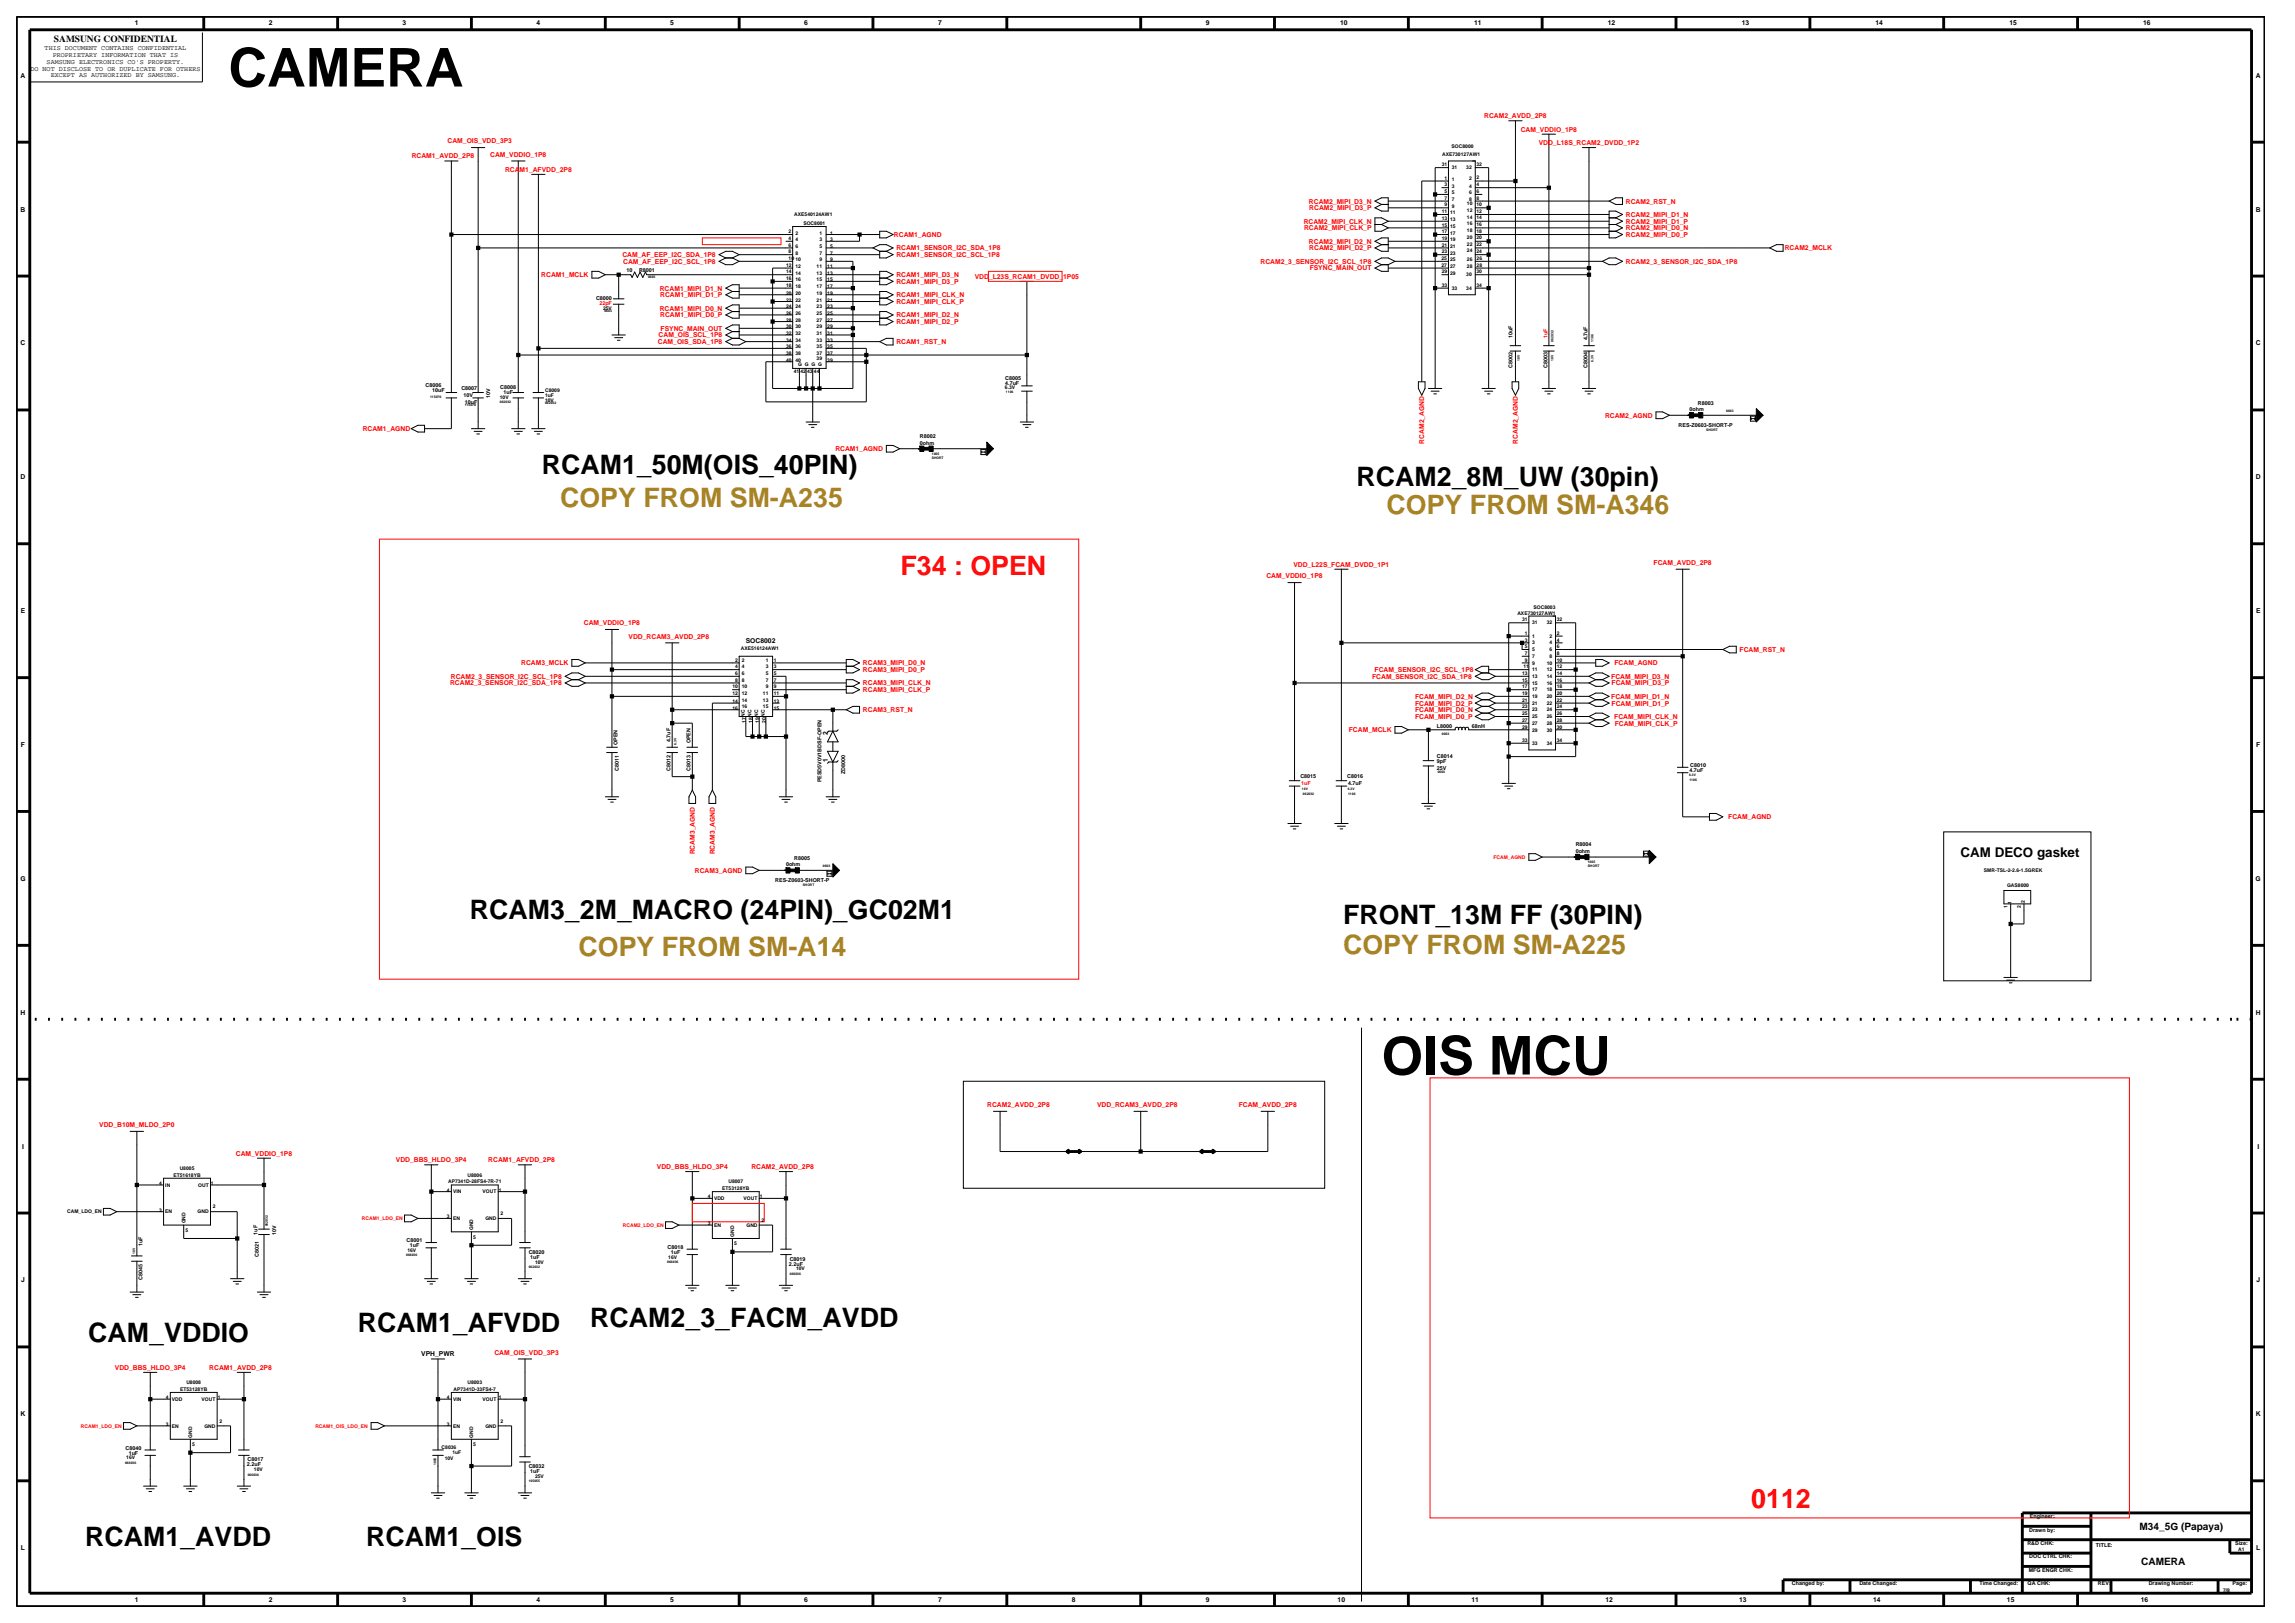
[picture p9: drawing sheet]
<svg xmlns="http://www.w3.org/2000/svg" width="420mm" height="297mm" viewBox="0 0 420 297" stroke-linecap="round" stroke-linejoin="round" font-family="sans-serif">
<defs><g id="words">
<g font-size="9.8">
<text x="41.8" y="15.8">CAMERA</text>
<text x="252.8" y="196.6">OIS MCU</text>
</g>
<g font-size="4.9">
<text x="99.1" y="86.7">RCAM1_50M(OIS_40PIN)</text>
<text x="248.2" y="88.8">RCAM2_8M_UW (30pin)</text>
<text x="86" y="168.1">RCAM3_2M_MACRO (24PIN)_GC02M1</text>
<text x="245.8" y="169.1">FRONT_13M FF (30PIN)</text>
<text x="16.2" y="245.6">CAM_VDDIO</text>
<text x="65.5" y="243.8">RCAM1_AFVDD</text>
<text x="108" y="242.9">RCAM2_3_FACM_AVDD</text>
<text x="15.6" y="283">RCAM1_AVDD</text>
<text x="67" y="283">RCAM1_OIS</text>
</g>
<g font-size="4.9" fill="#a78423">
<text x="102.5" y="92.8">COPY FROM SM-A235</text>
<text x="253.8" y="94.1">COPY FROM SM-A346</text>
<text x="105.9" y="174.9">COPY FROM SM-A14</text>
<text x="245.8" y="174.6">COPY FROM SM-A225</text>
</g>
<g font-size="4.9" fill="#f00">
<text x="164.8" y="105.3">F34 : OPEN</text>
<text x="320.5" y="275.9">0112</text>
</g>
<text font-size="2.5" x="358.8" y="156.8">CAM DECO gasket</text>
<g font-size="1.9">
<text x="391.5" y="279.9">M34_5G (Papaya)</text>
<text x="391.8" y="286.3">CAMERA</text>
</g>
<text font-size="1.7" x="9.9" y="7.7">SAMSUNG CONFIDENTIAL</text>
<g font-size="1.2">
<text x="24.7" y="4.7">1</text>
<text x="49.2" y="4.7">2</text>
<text x="73.7" y="4.7">3</text>
<text x="98.2" y="4.7">4</text>
<text x="122.7" y="4.7">5</text>
<text x="147.2" y="4.7">6</text>
<text x="171.7" y="4.7">7</text>
<text x="220.7" y="4.7">9</text>
<text x="245.3" y="4.7">10</text>
<text x="269.8" y="4.7">11</text>
<text x="294.3" y="4.7">12</text>
<text x="318.7" y="4.7">13</text>
<text x="343.2" y="4.7">14</text>
<text x="367.7" y="4.7">15</text>
<text x="392.2" y="4.7">16</text>
<text x="8.2" y="9.2">THIS DOCUMENT CONTAINS CONFIDENTIAL</text>
<text x="8.5" y="11.7">SAMSUNG ELECTRONICS CO'S PROPERTY.</text>
<text x="9.6" y="10.5">PROPRIETARY INFORMATION THAT IS</text>
<text x="3.8" y="14.2">A</text>
<text x="5.6" y="12.9">DO NOT DISCLOSE TO OR DUPLICATE FOR OTHERS</text>
<text x="9.3" y="14.1">EXCEPT AS AUTHORIZED BY SAMSUNG.</text>
<text x="412.8" y="14.2">A</text>
<text x="3.8" y="38.7">B</text>
<text x="412.8" y="38.7">B</text>
<text x="3.8" y="63.2">C</text>
<text x="412.8" y="63.2">C</text>
<text x="3.8" y="87.7">D</text>
<text x="412.8" y="87.7">D</text>
<text x="3.8" y="112.2">E</text>
<text x="412.9" y="112.2">E</text>
<text x="136.5" y="117.6">SOC8002</text>
<text x="3.8" y="136.7">F</text>
<text x="151.5" y="134.5" transform="rotate(-90 151.5 134.5)">2</text>
<text x="412.9" y="136.7">F</text>
<text x="151.5" y="139.4" transform="rotate(-90 151.5 139.4)">1</text>
<text x="3.7" y="161.2">G</text>
<text x="412.8" y="161.2">G</text>
<text x="3.8" y="185.7">H</text>
<text x="412.8" y="185.7">H</text>
<text x="4" y="210.2">I</text>
<text x="413.1" y="210.2">I</text>
<text x="3.9" y="234.7">J</text>
<text x="412.9" y="234.7">J</text>
<text x="77.1" y="248.2">VPH_PWR</text>
<text x="3.8" y="259.2">K</text>
<text x="412.8" y="259.2">K</text>
<text x="3.8" y="283.7">L</text>
<text x="412.9" y="283.7">L</text>
<text x="24.7" y="293.2">1</text>
<text x="49.2" y="293.2">2</text>
<text x="73.7" y="293.2">3</text>
<text x="98.2" y="293.2">4</text>
<text x="122.7" y="293.2">5</text>
<text x="147.2" y="293.2">6</text>
<text x="171.7" y="293.2">7</text>
<text x="196.2" y="293.2">8</text>
<text x="220.7" y="293.2">9</text>
<text x="244.8" y="293.2">10</text>
<text x="269.3" y="293.2">11</text>
<text x="293.8" y="293.2">12</text>
<text x="318.3" y="293.2">13</text>
<text x="342.8" y="293.2">14</text>
<text x="367.3" y="293.2">15</text>
<text x="391.8" y="293.2">16</text>
</g>
<g font-size="1.2" fill="#f00">
<text x="271.6" y="21.6">RCAM2_AVDD_2P8</text>
<text x="75.3" y="29">RCAM1_AVDD_2P8</text>
<text x="81.9" y="26.2">CAM_OIS_VDD_3P3</text>
<text x="89.7" y="28.7">CAM_VDDIO_1P8</text>
<text x="278.3" y="24.1">CAM_VDDIO_1P8</text>
<text x="281.6" y="26.5">VDD_L18S_RCAM2_DVDD_1P2</text>
<text x="92.4" y="31.4">RCAM1_AFVDD_2P8</text>
<text x="238.6" y="40.9">RCAM2_MIPI_CLK_N</text>
<text x="239.5" y="37.2">RCAM2_MIPI_D3_N</text>
<text x="239.6" y="38.5">RCAM2_MIPI_D3_P</text>
<text x="297.5" y="39.7">RCAM2_MIPI_D1_N</text>
<text x="297.5" y="40.9">RCAM2_MIPI_D1_P</text>
<text x="297.5" y="37.2">RCAM2_RST_N</text>
<text x="113.9" y="47">CAM_AF_EEP_I2C_SDA_1P8</text>
<text x="163.6" y="43.4">RCAM1_AGND</text>
<text x="164" y="45.8">RCAM1_SENSOR_I2C_SDA_1P8</text>
<text x="164" y="47">RCAM1_SENSOR_I2C_SCL_1P8</text>
<text x="238.7" y="42.1">RCAM2_MIPI_CLK_P</text>
<text x="239.5" y="44.6">RCAM2_MIPI_D2_N</text>
<text x="239.6" y="45.8">RCAM2_MIPI_D2_P</text>
<text x="297.5" y="43.4">RCAM2_MIPI_D0_P</text>
<text x="297.5" y="42.1">RCAM2_MIPI_D0_N</text>
<text x="326.6" y="45.8">RCAM2_MCLK</text>
<text x="99.1" y="50.7">RCAM1_MCLK</text>
<text x="114" y="48.3">CAM_AF_EEP_I2C_SCL_1P8</text>
<text x="120.7" y="53.2">RCAM1_MIPI_D1_N</text>
<text x="164" y="50.7">RCAM1_MIPI_D3_N</text>
<text x="164" y="51.9">RCAM1_MIPI_D3_P</text>
<text x="178.4" y="51">VDD_L23S_RCAM1_DVDD_1P05</text>
<text x="230.7" y="48.3">RCAM2_3_SENSOR_I2C_SCL_1P8</text>
<text x="239.7" y="49.5">FSYNC_MAIN_OUT</text>
<text x="297.5" y="48.3">RCAM2_3_SENSOR_I2C_SDA_1P8</text>
<text x="120.7" y="56.8">RCAM1_MIPI_D0_N</text>
<text x="120.8" y="54.4">RCAM1_MIPI_D1_P</text>
<text x="120.8" y="58.1">RCAM1_MIPI_D0_P</text>
<text x="164" y="55.6">RCAM1_MIPI_CLK_P</text>
<text x="164" y="54.4">RCAM1_MIPI_CLK_N</text>
<text x="164" y="58.1">RCAM1_MIPI_D2_N</text>
<text x="164" y="59.3">RCAM1_MIPI_D2_P</text>
<text x="120.4" y="63">CAM_OIS_SDA_1P8</text>
<text x="120.5" y="61.7">CAM_OIS_SCL_1P8</text>
<text x="120.9" y="60.5">FSYNC_MAIN_OUT</text>
<text x="164" y="63">RCAM1_RST_N</text>
<text x="293.7" y="76.4">RCAM2_AGND</text>
<text x="66.4" y="78.9">RCAM1_AGND</text>
<text x="152.9" y="82.6">RCAM1_AGND</text>
<text x="260.6" y="81.2" transform="rotate(-90 260.6 81.2)">RCAM2_AGND</text>
<text x="277.8" y="81.2" transform="rotate(-90 277.8 81.2)">RCAM2_AGND</text>
<text x="231.8" y="105.8">CAM_VDDIO_1P8</text>
<text x="236.7" y="103.7">VDD_L22S_FCAM_DVDD_1P1</text>
<text x="302.6" y="103.4">FCAM_AVDD_2P8</text>
<text x="106.8" y="114.4">CAM_VDDIO_1P8</text>
<text x="115" y="116.8">VDD_RCAM3_AVDD_2P8</text>
<text x="318.4" y="119.3">FCAM_RST_N</text>
<text x="82.4" y="125.4">RCAM2_3_SENSOR_I2C_SDA_1P8</text>
<text x="82.5" y="124.2">RCAM2_3_SENSOR_I2C_SCL_1P8</text>
<text x="95.4" y="121.7">RCAM3_MCLK</text>
<text x="157.9" y="125.4">RCAM3_MIPI_CLK_N</text>
<text x="157.9" y="121.7">RCAM3_MIPI_D0_N</text>
<text x="157.9" y="123">RCAM3_MIPI_D0_P</text>
<text x="251.1" y="124.2">FCAM_SENSOR_I2C_SDA_1P8</text>
<text x="251.6" y="123">FCAM_SENSOR_I2C_SCL_1P8</text>
<text x="294.9" y="124.2">FCAM_MIPI_D3_N</text>
<text x="294.9" y="125.4">FCAM_MIPI_D3_P</text>
<text x="295.5" y="121.7">FCAM_AGND</text>
<text x="157.9" y="126.6">RCAM3_MIPI_CLK_P</text>
<text x="157.9" y="130.3">RCAM3_RST_N</text>
<text x="259" y="129.1">FCAM_MIPI_D2_P</text>
<text x="259" y="127.9">FCAM_MIPI_D2_N</text>
<text x="259" y="131.6">FCAM_MIPI_D0_P</text>
<text x="259" y="130.3">FCAM_MIPI_D0_N</text>
<text x="294.9" y="127.9">FCAM_MIPI_D1_N</text>
<text x="294.9" y="129.1">FCAM_MIPI_D1_P</text>
<text x="295.4" y="131.6">FCAM_MIPI_CLK_N</text>
<text x="246.9" y="134">FCAM_MCLK</text>
<text x="295.5" y="132.8">FCAM_MIPI_CLK_P</text>
<text x="316.3" y="149.9">FCAM_AGND</text>
<text x="127.1" y="156.3" transform="rotate(-90 127.1 156.3)">RCAM3_AGND</text>
<text x="127.2" y="159.7">RCAM3_AGND</text>
<text x="130.8" y="156.3" transform="rotate(-90 130.8 156.3)">RCAM3_AGND</text>
<text x="180.7" y="202.6">RCAM2_AVDD_2P8</text>
<text x="200.8" y="202.6">VDD_RCAM3_AVDD_2P8</text>
<text x="226.7" y="202.6">FCAM_AVDD_2P8</text>
<text x="18.2" y="206.3">VDD_B10M_MLDO_2P0</text>
<text x="43.2" y="211.5">CAM_VDDIO_1P8</text>
<text x="72.5" y="212.7">VDD_BBS_HLDO_3P4</text>
<text x="89.4" y="212.7">RCAM1_AFVDD_2P8</text>
<text x="120.2" y="213.9">VDD_BBS_HLDO_3P4</text>
<text x="137.5" y="213.9">RCAM2_AVDD_2P8</text>
<text x="21" y="250.7">VDD_BBS_HLDO_3P4</text>
<text x="38.3" y="250.7">RCAM1_AVDD_2P8</text>
<text x="90.5" y="247.9">CAM_OIS_VDD_3P3</text>
</g>
<g font-size="1">
<text x="114.7" y="49.7">10</text>
<text x="116.9" y="49.8">R8001</text>
<text x="109.1" y="54.9">C8000</text>
<text x="276.8" y="61.8" transform="rotate(-90 276.8 61.8)">10uF</text>
<text x="290.5" y="62.3" transform="rotate(-90 290.5 62.3)">4.7uF</text>
<text x="77.9" y="70.9">C8006</text>
<text x="79.1" y="71.8">10uF</text>
<text x="84.4" y="71.4">C8007</text>
<text x="91.6" y="71.1">C8008</text>
<text x="184" y="70.5">4.7uF</text>
<text x="184" y="69.6">C8005</text>
<text x="276.8" y="67.3" transform="rotate(-90 276.8 67.3)">C8002</text>
<text x="283.2" y="67.3" transform="rotate(-90 283.2 67.3)">C8003</text>
<text x="290.5" y="67.3" transform="rotate(-90 290.5 67.3)">C8004</text>
<text x="84.8" y="72.6">10V</text>
<text x="85.1" y="73.9">10uF</text>
<text x="89.7" y="72.8" transform="rotate(-90 89.7 72.8)">10V</text>
<text x="92.1" y="72.1">1uF</text>
<text x="309.2" y="75.2">0ohm</text>
<text x="310.7" y="74.2">R8003</text>
<text x="168.3" y="80.2">R8002</text>
<text x="168.3" y="81.4">0ohm</text>
<text x="307.2" y="78.2">RES-Z0603-SHORT-P</text>
<text x="113" y="136.3" transform="rotate(-90 113 136.3)">OPEN</text>
<text x="122.7" y="135.8" transform="rotate(-90 122.7 135.8)">4.7uF</text>
<text x="126.4" y="136" transform="rotate(-90 126.4 136)">OPEN</text>
<text x="262.9" y="133.2">L8000</text>
<text x="269.4" y="133.2">68nH</text>
<text x="113.2" y="141.1" transform="rotate(-90 113.2 141.1)">C8011</text>
<text x="122.7" y="141.1" transform="rotate(-90 122.7 141.1)">C8012</text>
<text x="126.4" y="141.1" transform="rotate(-90 126.4 141.1)">C8013</text>
<text x="150.4" y="143.2" transform="rotate(-90 150.4 143.2)">PESD5V0V1BDSF-OPEN</text>
<text x="154.6" y="141.7" transform="rotate(-90 154.6 141.7)">ZD8000</text>
<text x="238" y="142.4">C8015</text>
<text x="246.6" y="142.4">C8016</text>
<text x="246.7" y="143.7">4.7uF</text>
<text x="262.9" y="138.8">C8014</text>
<text x="262.9" y="140.9">25V</text>
<text x="262.9" y="139.7">9pF</text>
<text x="309.2" y="141.2">4.7uF</text>
<text x="309.3" y="140.3">C8010</text>
<text x="288.4" y="154.9">R8004</text>
<text x="141.9" y="161.5">RES-Z0603-SHORT-P</text>
<text x="143.8" y="158.5">0ohm</text>
<text x="145.4" y="157.4">R8005</text>
<text x="288.4" y="156.1">0ohm</text>
<text x="47.1" y="225.9" transform="rotate(-90 47.1 225.9)">1uF</text>
<text x="50.5" y="225.9" transform="rotate(-90 50.5 225.9)">10V</text>
<text x="74.4" y="227.3">C8001</text>
<text x="26.1" y="228.1" transform="rotate(-90 26.1 228.1)">1uF</text>
<text x="47.4" y="230" transform="rotate(-90 47.4 230)">C8021</text>
<text x="75" y="228.2">1uF</text>
<text x="96.8" y="229.4">C8020</text>
<text x="97" y="230.3">1uF</text>
<text x="122.2" y="228.5">C8018</text>
<text x="122.8" y="229.4">1uF</text>
<text x="144.4" y="231.6">2.2uF</text>
<text x="144.5" y="230.7">C8019</text>
<text x="26.1" y="234.1" transform="rotate(-90 26.1 234.1)">C8045</text>
<text x="23" y="265.3">C8040</text>
<text x="23.6" y="266.2">1uF</text>
<text x="45.2" y="268.3">2.2uF</text>
<text x="45.3" y="267.4">C8017</text>
<text x="96.8" y="268.6">C8032</text>
<text x="97" y="269.5">1uF</text>
<text x="371.4" y="280.2">Drawn by:</text>
<text x="371.5" y="277.8">Engineer:</text>
<text x="371" y="282.7">R&amp;D CHK:</text>
<text x="371.3" y="287.6">MFG ENGR CHK:</text>
<text x="371.4" y="285.2">DOC CTRL CHK:</text>
<text x="383.6" y="283">TITLE:</text>
<text x="409.1" y="282.7">Size:</text>
<text x="327.9" y="290.1">Changed by:</text>
<text x="340.3" y="290.1">Date Changed:</text>
<text x="362.2" y="290.1">Time Changed:</text>
<text x="371.1" y="290.1">QA CHK:</text>
<text x="383.9" y="290.1">REV:</text>
<text x="393.2" y="290.1">Drawing Number:</text>
<text x="408.6" y="290.1">Page:</text>
</g>
<g font-size="1" fill="#f00">
<text x="109.7" y="55.8">22pF</text>
<text x="283.2" y="61.9" transform="rotate(-90 283.2 61.9)">1uF</text>
<text x="238.1" y="143.7">1uF</text>
</g>
<g font-size=".9">
<text x="263.9" y="28.5">AXE730127AW1</text>
<text x="265.7" y="27">SOC8000</text>
<text x="263.9" y="30.4">31</text>
<text x="264.4" y="35.3">5</text>
<text x="264.4" y="34.1">3</text>
<text x="264.4" y="32.9">1</text>
<text x="265.7" y="35.6">5</text>
<text x="265.7" y="34.3">3</text>
<text x="265.7" y="31">31</text>
<text x="265.7" y="33.1">1</text>
<text x="268.3" y="31">32</text>
<text x="268.9" y="34.3">4</text>
<text x="268.9" y="35.6">6</text>
<text x="268.9" y="32.9">2</text>
<text x="270.2" y="30.4">32</text>
<text x="270.2" y="34.1">4</text>
<text x="270.2" y="35.3">6</text>
<text x="270.2" y="32.8">2</text>
<text x="145.4" y="39.6">AXE540124AW1</text>
<text x="147" y="41.2">SOC8001</text>
<text x="263.9" y="39">11</text>
<text x="263.9" y="40.2">13</text>
<text x="263.9" y="41.5">15</text>
<text x="264.4" y="37.8">9</text>
<text x="264.4" y="36.5">7</text>
<text x="265.4" y="39.2">11</text>
<text x="265.4" y="40.5">13</text>
<text x="265.4" y="41.7">15</text>
<text x="265.7" y="38">9</text>
<text x="265.7" y="36.8">7</text>
<text x="268.5" y="37.6">10</text>
<text x="268.5" y="38.8">12</text>
<text x="268.5" y="40">14</text>
<text x="268.5" y="41.3">16</text>
<text x="268.9" y="36.8">8</text>
<text x="270.2" y="37.7">10</text>
<text x="270.2" y="38.9">12</text>
<text x="270.2" y="40.2">14</text>
<text x="270.2" y="41.4">16</text>
<text x="270.2" y="36.5">8</text>
<text x="144.3" y="43.9">4</text>
<text x="144.3" y="45.1">6</text>
<text x="144.3" y="46.4">8</text>
<text x="144.3" y="42.7">2</text>
<text x="144.3" y="47.6">10</text>
<text x="145.6" y="44.2">4</text>
<text x="145.6" y="45.4">6</text>
<text x="145.6" y="46.6">8</text>
<text x="145.6" y="42.9">2</text>
<text x="145.6" y="47.8">10</text>
<text x="149.9" y="47.8">9</text>
<text x="149.9" y="45.4">5</text>
<text x="149.9" y="46.6">7</text>
<text x="149.9" y="44.2">3</text>
<text x="149.9" y="42.9">1</text>
<text x="151.9" y="45.4">5</text>
<text x="151.9" y="46.6">7</text>
<text x="151.9" y="47.8">9</text>
<text x="151.9" y="44.2">3</text>
<text x="151.9" y="42.9">1</text>
<text x="263.8" y="47.6">25</text>
<text x="263.9" y="43.9">19</text>
<text x="263.9" y="45.1">21</text>
<text x="263.9" y="46.4">23</text>
<text x="263.9" y="42.7">17</text>
<text x="265.4" y="47.8">25</text>
<text x="265.4" y="44.2">19</text>
<text x="265.4" y="45.4">21</text>
<text x="265.4" y="46.6">23</text>
<text x="265.4" y="42.9">17</text>
<text x="268.5" y="47.8">26</text>
<text x="268.5" y="42.5">18</text>
<text x="268.5" y="43.7">20</text>
<text x="268.5" y="44.9">22</text>
<text x="268.5" y="46.1">24</text>
<text x="270.2" y="42.6">18</text>
<text x="270.2" y="43.8">20</text>
<text x="270.2" y="45.1">22</text>
<text x="270.2" y="46.3">24</text>
<text x="270.2" y="47.6">26</text>
<text x="143.8" y="52.5">18</text>
<text x="143.8" y="53.9">20</text>
<text x="143.8" y="48.8">12</text>
<text x="143.8" y="50">14</text>
<text x="143.8" y="51.3">16</text>
<text x="145.6" y="51.5">16</text>
<text x="145.6" y="52.7">18</text>
<text x="145.6" y="53.9">20</text>
<text x="145.6" y="49.1">12</text>
<text x="145.6" y="50.3">14</text>
<text x="149.4" y="52.7">17</text>
<text x="149.4" y="53.9">19</text>
<text x="149.4" y="49.1">11</text>
<text x="149.4" y="50.3">13</text>
<text x="149.4" y="51.5">15</text>
<text x="151.4" y="52.7">17</text>
<text x="151.4" y="53.9">19</text>
<text x="151.4" y="49.1">11</text>
<text x="151.4" y="50.3">13</text>
<text x="151.4" y="51.5">15</text>
<text x="263.8" y="48.8">27</text>
<text x="263.9" y="52.5">33</text>
<text x="263.9" y="50">29</text>
<text x="265.4" y="49.1">27</text>
<text x="265.4" y="50.3">29</text>
<text x="265.7" y="53">33</text>
<text x="268.3" y="53">34</text>
<text x="268.3" y="50.6">30</text>
<text x="268.5" y="49.1">28</text>
<text x="270.2" y="52.5">34</text>
<text x="270.2" y="50">30</text>
<text x="270.2" y="48.8">28</text>
<text x="110.4" y="56.7">25V</text>
<text x="143.8" y="56.4">24</text>
<text x="143.8" y="57.6">26</text>
<text x="143.8" y="58.8">28</text>
<text x="143.8" y="55.2">22</text>
<text x="145.6" y="56.4">24</text>
<text x="145.6" y="57.6">26</text>
<text x="145.6" y="58.8">28</text>
<text x="145.6" y="55.2">22</text>
<text x="149.4" y="56.4">23</text>
<text x="149.4" y="57.6">25</text>
<text x="149.4" y="58.8">27</text>
<text x="149.4" y="55.2">21</text>
<text x="151.4" y="56.4">23</text>
<text x="151.4" y="57.6">25</text>
<text x="151.4" y="58.8">27</text>
<text x="151.4" y="55.2">21</text>
<text x="143.8" y="65">38</text>
<text x="143.8" y="60.1">30</text>
<text x="143.8" y="61.3">32</text>
<text x="143.8" y="62.5">34</text>
<text x="143.8" y="63.7">36</text>
<text x="145.6" y="65">38</text>
<text x="145.6" y="60.1">30</text>
<text x="145.6" y="61.3">32</text>
<text x="145.6" y="62.5">34</text>
<text x="145.6" y="63.7">36</text>
<text x="149.4" y="66">39</text>
<text x="149.4" y="61.3">31</text>
<text x="149.4" y="62.5">33</text>
<text x="149.4" y="63.7">35</text>
<text x="149.4" y="65">37</text>
<text x="149.4" y="60.1">29</text>
<text x="151.4" y="61.3">31</text>
<text x="151.4" y="62.5">33</text>
<text x="151.4" y="63.7">35</text>
<text x="151.4" y="65">37</text>
<text x="151.4" y="60.1">29</text>
<text x="99.7" y="71.7">C8009</text>
<text x="143.8" y="66.2">40</text>
<text x="145.3" y="68.3">41</text>
<text x="145.6" y="66.2">40</text>
<text x="146.1" y="67">G G G G</text>
<text x="146.5" y="68.3">42</text>
<text x="147.7" y="68.3">43</text>
<text x="148.9" y="68.3">44</text>
<text x="151.4" y="66.2">39</text>
<text x="183.9" y="71.1">6.3V</text>
<text x="91.5" y="72.9">10V</text>
<text x="99.7" y="72.6">1uF</text>
<text x="99.7" y="73.5">10V</text>
<text x="277.7" y="112.5">AXE730127AW1</text>
<text x="278.6" y="113.7">31</text>
<text x="280.6" y="111.5">SOC8003</text>
<text x="284.9" y="113.7">32</text>
<text x="135.6" y="118.9">AXE516124AW1</text>
<text x="279" y="118.6">5</text>
<text x="279" y="119.8">7</text>
<text x="279" y="117.4">3</text>
<text x="279" y="116.2">1</text>
<text x="280.4" y="119.2">5</text>
<text x="280.4" y="117.9">3</text>
<text x="280.4" y="114.3">31</text>
<text x="280.4" y="116.7">1</text>
<text x="283.1" y="114.3">32</text>
<text x="283.6" y="117.9">4</text>
<text x="283.6" y="119.2">6</text>
<text x="283.6" y="116.7">2</text>
<text x="284.9" y="117.4">4</text>
<text x="284.9" y="118.6">6</text>
<text x="284.9" y="119.8">8</text>
<text x="284.9" y="116.2">2</text>
<text x="134" y="126">10</text>
<text x="134.5" y="122.3">4</text>
<text x="134.5" y="123.5">6</text>
<text x="134.5" y="124.7">8</text>
<text x="134.5" y="121.1">2</text>
<text x="135.7" y="122.3">4</text>
<text x="135.7" y="123.5">6</text>
<text x="135.7" y="124.7">8</text>
<text x="135.7" y="126">10</text>
<text x="135.7" y="121.1">2</text>
<text x="140.1" y="122.3">3</text>
<text x="140.1" y="123.5">5</text>
<text x="140.1" y="124.7">7</text>
<text x="140.1" y="126">9</text>
<text x="140.1" y="121.1">1</text>
<text x="141.6" y="122.3">3</text>
<text x="141.6" y="123.5">5</text>
<text x="141.6" y="124.7">7</text>
<text x="141.6" y="126">9</text>
<text x="141.6" y="121.1">1</text>
<text x="278.6" y="123.5">13</text>
<text x="278.6" y="124.7">15</text>
<text x="278.6" y="126">17</text>
<text x="278.8" y="122.3">11</text>
<text x="279" y="121.1">9</text>
<text x="280.4" y="120.4">7</text>
<text x="280.4" y="121.6">9</text>
<text x="280.4" y="122.8">11</text>
<text x="280.4" y="124.1">13</text>
<text x="280.4" y="125.3">15</text>
<text x="283.1" y="122.8">12</text>
<text x="283.1" y="124.1">14</text>
<text x="283.1" y="125.3">16</text>
<text x="283.1" y="121.6">10</text>
<text x="283.6" y="120.4">8</text>
<text x="284.9" y="122.3">12</text>
<text x="284.9" y="123.5">14</text>
<text x="284.9" y="124.7">16</text>
<text x="284.9" y="126">18</text>
<text x="284.9" y="121.1">10</text>
<text x="134" y="127.2">12</text>
<text x="134" y="128.7">14</text>
<text x="134" y="129.9">16</text>
<text x="135.7" y="127.2">12</text>
<text x="135.7" y="128.4">14</text>
<text x="135.7" y="129.6">16</text>
<text x="136.3" y="131.1" transform="rotate(-90 136.3 131.1)">NC</text>
<text x="137.5" y="131.1" transform="rotate(-90 137.5 131.1)">NC</text>
<text x="138.8" y="131.1" transform="rotate(-90 138.8 131.1)">NC</text>
<text x="139.6" y="127.2">11</text>
<text x="139.6" y="128.4">13</text>
<text x="139.6" y="129.6">15</text>
<text x="140" y="131.1" transform="rotate(-90 140 131.1)">NC</text>
<text x="141.6" y="127.2">11</text>
<text x="141.6" y="128.7">13</text>
<text x="141.6" y="129.9">15</text>
<text x="278.6" y="127.2">19</text>
<text x="278.6" y="128.4">21</text>
<text x="278.6" y="129.6">23</text>
<text x="278.6" y="130.9">25</text>
<text x="280.4" y="127.7">19</text>
<text x="280.4" y="129">21</text>
<text x="280.4" y="130.2">23</text>
<text x="280.4" y="131.4">25</text>
<text x="280.4" y="126.5">17</text>
<text x="283.1" y="131.4">26</text>
<text x="283.1" y="127.7">20</text>
<text x="283.1" y="129">22</text>
<text x="283.1" y="130.2">24</text>
<text x="283.1" y="126.5">18</text>
<text x="284.9" y="130.9">26</text>
<text x="284.9" y="127.2">20</text>
<text x="284.9" y="128.4">22</text>
<text x="284.9" y="129.6">24</text>
<text x="136.5" y="132.3" transform="rotate(-90 136.5 132.3)">17</text>
<text x="137.7" y="132.3" transform="rotate(-90 137.7 132.3)">18</text>
<text x="138.9" y="132.3" transform="rotate(-90 138.9 132.3)">19</text>
<text x="140.2" y="132.3" transform="rotate(-90 140.2 132.3)">20</text>
<text x="278.6" y="135.7">33</text>
<text x="278.6" y="132.1">27</text>
<text x="278.6" y="133.3">29</text>
<text x="280.4" y="136.3">33</text>
<text x="280.4" y="132.6">27</text>
<text x="280.4" y="133.9">29</text>
<text x="283.1" y="136.3">34</text>
<text x="283.1" y="132.6">28</text>
<text x="283.1" y="133.9">30</text>
<text x="284.9" y="135.7">34</text>
<text x="284.9" y="132.1">28</text>
<text x="284.9" y="133.3">30</text>
<text x="363.1" y="159.6">SMR-TSL-2-2.6-1.5GREK</text>
<text x="367.3" y="162.3">GAS8000</text>
<text x="367.4" y="166.2" transform="rotate(-90 367.4 166.2)">1</text>
<text x="368.1" y="165.4" transform="rotate(-90 368.1 165.4)">1</text>
<text x="369.8" y="166.2" transform="rotate(-90 369.8 166.2)">2</text>
<text x="370.6" y="165.2" transform="rotate(-90 370.6 165.2)">2</text>
<text x="31.7" y="215.3">ET51618YB</text>
<text x="32.9" y="214.1">U8005</text>
<text x="85.5" y="215.3">U8006</text>
<text x="29.1" y="216.8">4</text>
<text x="29.1" y="221.7">3</text>
<text x="30.3" y="217.2">IN</text>
<text x="36.3" y="217.2">OUT</text>
<text x="38.6" y="216.8">1</text>
<text x="38.9" y="221.1">2</text>
<text x="81.8" y="218.1">4</text>
<text x="82" y="216.5">AP7341D-28FS4-7R-71</text>
<text x="82.9" y="218.4">VIN</text>
<text x="88.3" y="218.4">VOUT</text>
<text x="91.3" y="218.1">1</text>
<text x="129.6" y="219.3">4</text>
<text x="130.7" y="219.6">VDD</text>
<text x="132.2" y="217.8">ET53128YB</text>
<text x="133.3" y="216.5">U8007</text>
<text x="136.1" y="219.6">VOUT</text>
<text x="139" y="219.3">1</text>
<text x="12.3" y="222.1">CAM_LDO_EN</text>
<text x="30.3" y="222.1">EN</text>
<text x="33.9" y="225.4">5</text>
<text x="33.9" y="223.9" transform="rotate(-90 33.9 223.9)">GND</text>
<text x="36.2" y="222.1">GND</text>
<text x="81.8" y="223">3</text>
<text x="82.9" y="223.3">EN</text>
<text x="86.6" y="226.7">5</text>
<text x="86.6" y="225.1" transform="rotate(-90 86.6 225.1)">GND</text>
<text x="88.8" y="223.3">GND</text>
<text x="91.6" y="222.3">2</text>
<text x="129.6" y="224.2">3</text>
<text x="130.7" y="224.5">EN</text>
<text x="134.4" y="227.9">5</text>
<text x="134.4" y="226.3" transform="rotate(-90 134.4 226.3)">GND</text>
<text x="136.6" y="224.5">GND</text>
<text x="139.3" y="223.6">2</text>
<text x="74.6" y="229.1">16V</text>
<text x="97.9" y="231.2">10V</text>
<text x="122.3" y="230.3">16V</text>
<text x="145.7" y="232.5">10V</text>
<text x="30.4" y="256">4</text>
<text x="31.5" y="256.4">VDD</text>
<text x="33" y="254.5">ET53128YB</text>
<text x="34.1" y="253.3">U8008</text>
<text x="36.9" y="256.4">VOUT</text>
<text x="39.8" y="256">1</text>
<text x="81.8" y="256">4</text>
<text x="82.9" y="256.4">VIN</text>
<text x="83" y="254.5">AP7341D-33FS4-7</text>
<text x="85.5" y="253.3">U8003</text>
<text x="88.3" y="256.4">VOUT</text>
<text x="91.3" y="256">1</text>
<text x="30.4" y="260.9">3</text>
<text x="31.5" y="261.2">EN</text>
<text x="35.2" y="263.1" transform="rotate(-90 35.2 263.1)">GND</text>
<text x="37.4" y="261.2">GND</text>
<text x="40.1" y="260.3">2</text>
<text x="81.8" y="260.9">3</text>
<text x="82.9" y="261.2">EN</text>
<text x="86.6" y="263.1" transform="rotate(-90 86.6 263.1)">GND</text>
<text x="88.8" y="261.2">GND</text>
<text x="91.6" y="260.3">2</text>
<text x="23.1" y="267.1">16V</text>
<text x="35.2" y="264.6">5</text>
<text x="46.5" y="269.2">10V</text>
<text x="80.8" y="265.2">C8036</text>
<text x="81.4" y="267.1">10V</text>
<text x="82.8" y="266.1">1uF</text>
<text x="86.6" y="264.6">5</text>
<text x="97.9" y="270.4">25V</text>
<text x="409.6" y="283.9">A1</text>
<text x="406.8" y="291.2">7/8</text>
</g>
<g font-size=".9" fill="#f00">
<text x="273.3" y="157.2">FCAM_AGND</text>
<text x="66.2" y="223.3">RCAM1_LDO_EN</text>
<text x="114" y="224.5">RCAM2_LDO_EN</text>
<text x="14.8" y="261.2">RCAM1_LDO_EN</text>
<text x="57.7" y="261.2">RCAM1_OIS_LDO_EN</text>
</g>
<g font-size=".6">
<text x="118.6" y="50.9">0603</text>
<text x="110.6" y="57.2">0603</text>
<text x="284.3" y="62.5" transform="rotate(-90 284.3 62.5)">062032</text>
<text x="291.6" y="62.5" transform="rotate(-90 291.6 62.5)">1106</text>
<text x="278.2" y="66.1" transform="rotate(-90 278.2 66.1)">10V</text>
<text x="284.3" y="66.1" transform="rotate(-90 284.3 66.1)">10V</text>
<text x="291.6" y="66.2" transform="rotate(-90 291.6 66.2)">6.3V</text>
<text x="78.7" y="72.8">115070</text>
<text x="85.1" y="74.3">115070</text>
<text x="91.5" y="73.8">062032</text>
<text x="99.7" y="74">062032</text>
<text x="184.1" y="72">1106</text>
<text x="315.9" y="75.4">0603</text>
<text x="170.5" y="83.3">1005</text>
<text x="312.2" y="78.9">SHORT</text>
<text x="170.5" y="84">SHORT</text>
<text x="123.8" y="136.3" transform="rotate(-90 123.8 136.3)">6.3V</text>
<text x="263.9" y="134.5">0603</text>
<text x="263.1" y="141.5">0603</text>
<text x="309.1" y="142">6.3V</text>
<text x="309.2" y="143">1106</text>
<text x="238.3" y="144.5">10V</text>
<text x="238.4" y="145.4">062032</text>
<text x="246.7" y="144.5">6.3V</text>
<text x="246.7" y="145.4">1106</text>
<text x="150.6" y="158.7">0603</text>
<text x="290.6" y="158">1005</text>
<text x="290.6" y="158.7">SHORT</text>
<text x="146.9" y="162.2">SHORT</text>
<text x="49" y="224.4" transform="rotate(-90 49 224.4)">062032</text>
<text x="24.7" y="229.4" transform="rotate(-90 24.7 229.4)">10V</text>
<text x="74.3" y="229.9">066036</text>
<text x="96.8" y="232">062032</text>
<text x="122.1" y="231.1">066036</text>
<text x="144.5" y="233.3">066036</text>
<text x="22.9" y="267.9">066036</text>
<text x="79.9" y="268.1" transform="rotate(-90 79.9 268.1)">1005</text>
<text x="45.3" y="270">066036</text>
<text x="96.8" y="271.2">105055</text>
</g>
</g></defs>
<!-- layer: MFD Layer /idea/tmp/Extended-Print.jd81.kim.sheet8.8.mfd -->
<g fill="none" stroke="#000" stroke-width=".18">
<path d="M37 5.9v9.1h-31.5M81.4 29.5h2.4M82.6 29.5v42.3M86.3 27h2.4M87.5 27v44.8M93.6 29.5h2.5M94.8 29.5v42.3M97.3 31.9h2.4M98.5 31.9v39.9M251.6 36.8l1.2-.6h1.3v2.4h-1.3l-1.2-.6 1.2-.6zM252.8 37.4h1.3M254.1 36.8h11"/>
<path d="M254.1 38h11M262.6 35.6h2.5M262.6 39.2h2.5M263.9 34.3h1.2M265.1 29.5h4.9v24.4h-4.9zM265.1 30.7h-2.5v40.4M265.1 33.1h-4.9v36.8M270 30.7h2.4v40.4M270 33.1h7.3M270 34.3h13.5M270 35.6h1.2M270 36.8h24.5"/>
<path d="M270 38h2.4M270 39.2h24.5M276.1 22.1h2.5M277.3 22.1v41.2M282.2 24.6h2.5M283.5 24.6v38.7M289.6 27h2.4M290.8 27v36.3M294.5 39.9h1.2M294.5 36.8l1.2-.6h1.2v1.2h-1.2zM295.7 39.9l1.2-.7-1.2-.6h-1.2v4.9h1.2l1.2-.6-1.2-.6M295.7 39.9l1.2 .6-1.2 .6"/>
<path d="M82.6 42.9h62.5M87.5 45.4h57.6M108.3 49.7h1.3l1.2 .6-1.2 .6h-1.3zM110.8 50.3h4.6l.3 .5 .5-1 .4 1 .5-1 .5 1 .5-1 .3 .5h26.7M112.2 55.7h2M112.2 54.7h2M113.2 50.3v4.4M113.2 55.7v5.6M132.8 47.2h1.2M132.8 52.7l1.2-.6h1.3v2.5h-1.3l-1.2-.7 1.2-.6zM132.8 56.4l1.2-.6h1.3v2.4h-1.3l-1.2-.6 1.2-.6zM132.8 47.2l-1.2 .6 1.2 .6h1.2l1.3-.6"/>
<path d="M134 53.3h1.3M134 57h1.3M134 47.2l1.3 .6M135.3 46.6l-1.3-.6h-1.2l-1.2 .6 1.2 .6M135.3 46.6l-1.3 .6M135.3 56.4h9.8M135.3 53.9h9.8M135.3 52.7h9.8M135.3 47.8h9.8M135.3 46.6h9.8M135.3 57.6h9.8M141.4 55.2h3.7"/>
<path d="M141.4 51.5h3.7M141.4 58.8h3.7M143.8 44.2h1.3M145.1 41.5h6.1v25.9h-6.1zM151.2 56.4h4.9M151.2 55.2h9.8M151.2 53.9h9.8M151.2 52.7h4.9M151.2 47.8h4.9v23.3h-14.7v-22h3.7M151.2 49.1h4.9M151.2 46.6h9.8M151.2 45.4h8.6"/>
<path d="M151.2 57.6h9.8M151.2 51.5h9.8M151.2 50.3h9.8M151.2 42.9h9.8M151.2 58.8h9.8M157.3 42.9v1.3h-6.1M159.8 45.4l1.2-.6h1.2l1.2 .6-1.2 .6M159.8 45.4l1.2 .6M161 46h1.2M161 46v1.2h1.2l1.2-.6-1.2-.6M161 42.3h1.2l1.2 .6-1.2 .6h-1.2zM161 57h1.2l1.2 .6-1.2 .6 1.2 .6-1.2 .7h-1.2z"/>
<path d="M161 49.7h1.2l1.2 .6-1.2 .6 1.2 .6-1.2 .6h-1.2zM161 53.3h1.2l1.2 .6-1.2 .7 1.2 .6-1.2 .6h-1.2zM161 54.6h1.2M161 50.9h1.2M161 58.2h1.2M186.7 51.5h2.5M187.9 51.5v19.1M251.6 44.2l1.2-.7h1.3v2.5h-1.3l-1.2-.6 1.2-.6zM251.6 41.1h1.2M252.8 41.1l1.3 .6M252.8 44.8h1.3M252.8 48.4l-1.2 .7 1.2 .6h1.3v-1.3"/>
<path d="M252.8 48.4h1.3M254.1 40.5l-1.3-.6h-1.2v2.4h1.2l1.3-.6M254.1 49.1h11M254.1 45.4h11M254.1 44.2h11M254.1 40.5h11M254.1 41.7h11M254.1 40.5l-1.3 .6M255.3 47.8l-1.2-.6h-1.3l-1.2 .6 1.2 .6M255.3 47.8h9.8M255.3 47.8l-1.2 .6M262.6 52.7h2.5"/>
<path d="M262.6 46.6h2.5M262.6 42.9h2.5M263.9 50.3h1.2M270 52.7h2.4M270 49.1h20.8M270 47.8h23.2M270 46.6h2.4M270 45.4h53.9M270 50.3h20.8M270 44.2h2.4M270 42.9h24.5M270 40.5h24.5"/>
<path d="M270 41.7h24.5M293.2 47.8l1.3-.6h1.2l1.2 .6-1.2 .6h-1.2zM294.5 41.1h1.2M294.5 42.3h1.2M295.7 41.1l1.2 .6-1.2 .6M323.9 45.4l1.2-.6h1.2v1.2h-1.2zM75.2 78.4l1.3-.6h1.2v1.3h-1.2zM81.6 72.8h2M81.6 71.8h2M82.6 72.8v5.6h-4.9M86.3 78.4h2.4M86.5 72.8h2"/>
<path d="M86.5 71.8h2M86.8 78.9h1.4M87.3 79.4h.5M87.5 72.8v5.6M93.6 78.4h2.5M93.9 72.8h1.9M93.9 71.8h1.9M94.1 78.9h1.5M94.6 79.4h.5M94.8 65h50.3M94.8 72.8v5.6M97.3 78.4h2.4"/>
<path d="M97.5 72.8h2M97.5 71.8h2M97.8 78.9h1.5M98.3 79.4h.5M98.5 72.8v5.6M98.5 63.7h46.6M112 61.3h2.4M112.5 61.8h1.5M113 62.3h.5M134 61.9h1.3M134 61.9l-1.2 .6 1.2 .6h1.3l1.2-.6M134 60.7l-1.2-.6 1.2-.6h1.3v2.4"/>
<path d="M134 60.7h1.3M134 60.7l-1.2 .6 1.2 .6M135.3 61.9l1.2 .6M135.3 61.3h9.8M135.3 60.1h9.8M136.5 62.5h8.6M146.3 67.4v3.7M147.5 67.4v3.7M147.5 77.2h2.5M148 77.7h1.5M148.5 78.2h.5M148.7 67.4v9.8"/>
<path d="M150 67.4v3.7M151.2 63.7h7.3v9.8h-18.3v-7.3h4.9M151.2 66.2h7.3M151.2 62.5h9.8M151.2 61.3h4.9M151.2 60.1h4.9M151.2 65h36.7M161 62.5l1.2-.6h1.2v1.2h-1.2zM186.7 77.2h2.5M187 71.6h1.9M187 70.6h1.9M187.2 77.7h1.5"/>
<path d="M187.7 78.2h.5M187.9 71.6v5.6M259.6 69.9h1.2v1.2l-.6 1.2-.6-1.2zM261.4 71.1h2.5M261.9 71.6h1.5M262.4 72.1h.5M271.2 71.1h2.4M271.7 71.6h1.5M272.2 72.1h.5M276.3 64.2h2M276.3 63.3h2M276.7 69.9h1.2v1.2l-.6 1.2-.6-1.2z"/>
<path d="M277.3 64.2v5.7M282.2 71.1h2.5M282.5 64.2h1.9M282.5 63.3h1.9M282.7 71.6h1.5M283.2 72.1h.5M283.5 64.2v6.9M289.6 71.1h2.4M289.8 64.2h2M289.8 63.3h2M290.1 71.6h1.4M290.6 72.1h.4"/>
<path d="M290.8 64.2v6.9M303.1 75.4h1.2l1.2 .6-1.2 .6h-1.2zM305.5 76h3.7M308.9 76h.1M309.2 76h.1M311.6 76h9.8M320.3 76.1h1v1h-1zM320.5 76.4v.4M320.5 76.6h.6M321.1 76.4v.4M162.2 81.5h1.2l1.3 .6-1.3 .6h-1.2zM164.7 82.1h3.6"/>
<path d="M168.1 82.1h.1M168.3 82.1h.1M170.8 82.1h9.8M179.5 82.3h.9v.9h-.9zM179.7 82.7h.6M179.7 82.6v.3M180.3 82.6v.3M110.8 115.2h2.4M112 115.2v21.5M121.8 117.6h2.4M123 117.6v19.1M235.7 106.6h2.4"/>
<path d="M236.9 106.6v36.3M244.3 104.2h2.4M245.5 104.2v38.7M245.5 117.6h34.3M276.1 116.4h3.7M278.6 117.6v1.3h1.2M279.8 114h-3.7v29.4M279.8 112.7h4.9v24.5h-4.9zM284.7 117.6h1.2M284.7 116.4h1.2M284.7 118.9h30.6M284.7 114h3.7v24.4h-12.3"/>
<path d="M306.7 104.2h2.5M307.9 104.2v36.2M315.3 118.9l1.2-.6h1.2v1.2h-1.2zM104.7 120.7h1.2l1.2 .6-1.2 .6h-1.2zM104.7 124.4h1.2M104.7 124.4l-1.3 .6 1.3 .6h1.2l1.2-.6M105.9 124.4l1.2 .6M107.1 123.8l-1.2-.7h-1.2l-1.3 .7 1.3 .6M107.1 121.3h28.2M107.1 125h28.2M107.1 123.8h28.2M107.1 123.8l-1.2 .6"/>
<path d="M111 137.7h2M111 136.7h2M112 137.7v8.1M112 122.5h23.3M112 127.4h23.3M122 137.7h2M122 136.7h2M123 137.7v4.4h3.7M123 132.3h3.7v4.4M123 129.9h12.3M125.7 137.7h2M125.7 136.7h2"/>
<path d="M126.7 137.7v6.9M134 126.2h1.3M135.3 120.1h6.1v11h-6.1zM135.3 128.7h-4.9v15.9M136.5 131.1v3.7h7.3M137.7 131.1v3.7M138.9 131.1v3.7M140.2 131.1v3.7M141.4 123.8h2.4v22M141.4 128.7h1.2M141.4 121.3h13.5M141.4 126.2h13.5"/>
<path d="M141.4 125h13.5M141.4 122.5h13.5M141.4 127.4h2.4M141.4 129.9h13.5M151.4 137.5h2l-1 1.9zM152.4 129.9v3.9M152.4 135.7v1.8M152.4 139.4v6.4M152.4 133.8l1 1.9h-2zM153.4 139.2l-.3 .2h-1.4l-.3 .3M153.4 133.5l-.3 .3h-1.4l-.3 .2M154.9 120.7h1.2l1.2 .6-1.2 .6 1.2 .6-1.2 .6h-1.2z"/>
<path d="M154.9 121.9h1.2M154.9 124.4h1.2l1.2 .6-1.2 .6 1.2 .6-1.2 .6h-1.2zM154.9 129.9l1.2-.6h1.2v1.2h-1.2zM154.9 125.6h1.2M236.9 125h42.9M255.3 132.9h1.2l1.2 .6-1.2 .7h-1.2zM257.7 133.5h8.6a.34 .34 0 0 1 .3-.4 .34 .34 0 0 1 .3 .4 .33 .33 0 0 1 .3-.4 .33 .33 0 0 1 .3 .4 .34 .34 0 0 1 .3-.4 .34 .34 0 0 1 .3 .4 .34 .34 0 0 1 .4-.4 .34 .34 0 0 1 .3 .4h11M260.4 139.2h2M261.4 133.5v5.7M271.2 123.1l-1.2-.6 1.2-.6h1.2v1.2M271.2 123.1h1.2M271.2 123.1l-1.2 .7 1.2 .6h1.2l1.2-.6"/>
<path d="M271.2 129.3h1.2M271.2 129.3l-1.2 .6 1.2 .6M271.2 130.5h1.2M271.2 130.5l-1.2 .6 1.2 .6h1.2l1.2-.6M271.2 128h1.2M271.2 128l-1.2 .7 1.2 .6M272.4 129.3l1.2 .6M272.4 128l1.2 .7M272.4 130.5l1.2 .6M272.4 122.5h7.4M272.4 123.1l1.2 .7M273.6 129.9l-1.2 .6"/>
<path d="M273.6 128.7l-1.2 .6M273.6 127.4l-1.2-.6h-1.2l-1.2 .6 1.2 .6M273.6 127.4l-1.2 .6M273.6 128.7h6.2M273.6 123.8h6.2M273.6 127.4h6.2M273.6 129.9h6.2M273.6 131.1h6.2M276.1 126.2h3.7M276.1 132.3h3.7M276.1 136h3.7M278.6 121.3h1.2"/>
<path d="M278.6 120.1h1.2M284.7 128.7h6.1M284.7 121.3h7.3M284.7 126.2h3.7M284.7 125h6.1M284.7 122.5h3.7M284.7 123.8h6.1M284.7 127.4h6.1M284.7 129.9h3.7M284.7 131.1h6.1M284.7 120.1h23.2M284.7 133.5h3.7"/>
<path d="M284.7 132.3h6.1M284.7 136h3.7M290.8 123.8l1.2-.7h1.2l1.3 .7-1.3 .6M290.8 123.8l1.2 .6M290.8 131.1l1.2-.6h1.2l1.3 .6-1.3 .6M290.8 127.4l1.2-.6h1.2l1.3 .6-1.3 .6M290.8 127.4l1.2 .6M290.8 131.1l1.2 .6M292 120.7h1.2l1.3 .6-1.3 .6h-1.2zM292 124.4h1.2M292 131.7h1.2M292 131.7l-1.2 .6"/>
<path d="M292 128h1.2M292 128l-1.2 .7M292 124.4l-1.2 .6M293.2 128l1.3 .7-1.3 .6h-1.2l-1.2-.6M293.2 131.7l1.3 .6-1.3 .6h-1.2l-1.2-.6M293.2 124.4l1.3 .6-1.3 .6h-1.2l-1.2-.6M110.8 145.8h2.4M111.3 146.3h1.4M111.8 146.8h.4M126.7 144.6l.6 1.2v1.2h-1.2v-1.2zM130.4 144.6l.6 1.2v1.2h-1.2v-1.2zM136.5 158.7h1.2l1.2 .6-1.2 .6h-1.2z"/>
<path d="M138.9 159.3h4.9M142.6 145.8h2.5M143.1 146.3h1.5M143.6 159.3h.1M143.6 146.8h.5M143.8 159.3h.1M146.3 159.3h6.1M151.2 145.8h2.4M151.3 159.4h1v.9h-1zM151.5 159.9h.6M151.5 159.7v.3M151.7 146.3h1.4"/>
<path d="M152.1 159.7v.3M152.2 146.8h.5M235.7 150.7h2.4M235.9 143.8h2M235.9 142.9h2M236.2 151.2h1.4M236.7 151.7h.5M236.9 143.8v6.9M244.3 150.7h2.4M244.5 143.8h2M244.5 142.9h2M244.8 151.2h1.4"/>
<path d="M245.3 151.7h.4M245.5 143.8v6.9M260.2 147h2.4M260.4 140.2h2M260.7 147.5h1.4M261.2 148h.5M261.4 140.2v6.8M274.9 143.4h2.4M275.4 143.8h1.4M275.9 144.3h.4M279.8 156.2h1.2l1.2 .6-1.2 .6h-1.2zM282.2 156.8h6.2"/>
<path d="M288.1 156.8h.1M288.4 156.8h.1M290.8 156.8h11M300.8 155.8h.9v.9h-.9zM300.9 156.2h.6M300.9 156.1v.3M301.5 156.1v.3M307 140.4h1.9M307 141.4h1.9M307.9 141.4v8.1h4.9M312.8 148.9h1.3l1.2 .6-1.2 .6h-1.3zM355.7 152.2h27v27.3h-27z"/>
<path d="M366.7 162.9h4.9v2.5h-4.9zM366.7 178.9h2.5M367.2 179.4h1.5M367.7 179.8h.5M368 165.4v13.5M370.4 165.4v3.7h-2.4M176.3 197.9h66.1v19.5h-66.1zM249.2 188v105.1M23.8 207h2.5M25 207v22.8M25 216.8h4.9M29.9 215.6h8.6v8.6h-8.6z"/>
<path d="M38.5 216.8h9.8M47.1 211.9h2.4M48.3 211.9v13M77.7 213.1h2.5M78.9 213.1v14.3M78.9 218.1h3.7M82.6 216.8h8.6v8.6h-8.6zM91.2 218.1h4.9M94.8 213.1h2.5M96.1 213.1v14.3M125.5 214.4h2.4M126.7 219.3h3.7"/>
<path d="M126.7 214.4v14.2M130.4 218.1h8.5v8.5h-8.5zM138.9 219.3h4.9M142.6 214.4h2.5M143.8 214.4v14.2M181.8 203.4h2.5M183 203.4v7.3h12.3M197.7 210.7h22.1M207.5 203.4h2.5M208.8 203.4v7.3M230.8 203.4h2.4M232 203.4v7.3h-9.8"/>
<path d="M18.9 221.1h1.2l1.3 .6-1.3 .6h-1.2zM21.4 221.7h8.5M23.8 236.4h2.5M24.1 230.8h1.9M24.1 229.8h1.9M24.3 236.9h1.5M24.8 237.4h.5M25 230.8v5.6M33.6 224.2v2.4h9.8M38.5 221.7h4.9v12.3M42.2 234h2.4M42.7 234.5h1.5"/>
<path d="M43.2 234.9h.5M47.1 236.4h2.4M47.3 225.9h2M47.3 224.9h2M47.6 236.9h1.5M48.1 237.4h.5M48.3 225.9v10.5M74 222.3h1.2l1.3 .7-1.3 .6h-1.2zM76.5 223h6.1M77.7 234h2.5M77.9 227.4h2M77.9 228.3h2"/>
<path d="M78.2 234.5h1.5M78.7 234.9h.5M78.9 228.3v5.7M85.1 234h2.4M85.5 234.5h1.5M86 234.9h.5M86.3 225.4v8.6M91.2 223h2.4v4.9h-7.3M94.8 234h2.5M95.1 227.4h1.9M95.1 228.3h1.9M95.3 234.5h1.5"/>
<path d="M95.8 234.9h.5M96.1 228.3v5.7M121.8 223.6h1.2l1.2 .6-1.2 .6h-1.2zM124.2 224.2h6.2M125.5 235.2h2.4M125.7 228.6h2M125.7 229.6h2M126 235.7h1.4M126.5 236.2h.4M126.7 229.6v5.6M132.8 235.2h2.5M133.3 235.7h1.5"/>
<path d="M133.8 236.2h.5M134 226.6v8.6M138.9 224.2h2.5v4.9h-7.4M142.6 235.2h2.5M142.9 228.6h1.9M142.9 229.6h1.9M143.1 235.7h1.5M143.6 236.2h.5M143.8 229.6v5.6M26.3 251.1h2.4M27.5 251.1v14.2M27.5 256h3.7"/>
<path d="M31.2 254.8h8.5v8.6h-8.5zM39.7 256h4.9M43.4 251.1h2.5M44.6 251.1v14.2M78.9 248.7h2.5M80.2 248.7v16.6M80.2 256h2.4M82.6 254.8h8.6v8.6h-8.6zM91.2 256h4.9M94.8 248.7h2.5M96.1 248.7v17.9M22.6 260.3h1.2l1.2 .6-1.2 .6h-1.2z"/>
<path d="M25 260.9h6.2M26.3 271.9h2.4M26.5 265.3h2M26.5 266.3h2M26.8 272.4h1.4M27.3 272.9h.4M27.5 266.3v5.6M33.6 271.9h2.5M34.1 272.4h1.5M34.6 272.9h.5M34.8 263.4v8.5M39.7 260.9h2.5v4.9h-7.4"/>
<path d="M43.4 271.9h2.5M43.7 265.3h1.9M43.7 266.3h1.9M43.9 272.4h1.5M44.4 272.9h.5M44.6 266.3v5.6M67.9 260.3h1.2l1.3 .6-1.3 .6h-1.2zM70.4 260.9h12.2M78.9 273.2h2.5M79.2 265.3h1.9M79.2 266.3h1.9M79.4 273.6h1.5"/>
<path d="M79.9 274.1h.5M80.2 266.3v6.9M85.1 273.2h2.4M85.5 273.6h1.5M86 274.1h.5M86.3 263.4v9.8M91.2 260.9h2.4v7.4h-7.3M94.8 273.2h2.5M95.1 266.6h1.9M95.1 267.5h1.9M95.3 273.6h1.5M95.8 274.1h.5"/>
<path d="M96.1 267.5v5.7"/>
</g>
<g fill="#000" stroke="#000" stroke-width=".18">
<path d="M309.2 75.5h.7v1h-.7z" fill-rule="evenodd"/>
<path d="M309.9 75.7h1v.5h-1z" fill-rule="evenodd"/>
<path d="M310.9 75.5h.7v1h-.7z" fill-rule="evenodd"/>
<path d="M321.4 74.8l1.3 1.2-1.3 1.2z" fill-rule="evenodd"/>
<path d="M168.3 81.6h.8v1h-.8z" fill-rule="evenodd"/>
<path d="M169.1 81.9h.9v.5h-.9z" fill-rule="evenodd"/>
<path d="M170 81.6h.8v1h-.8z" fill-rule="evenodd"/>
<path d="M180.6 80.9l1.2 1.2-1.2 1.2z" fill-rule="evenodd"/>
<path d="M143.8 158.8h.8v1h-.8z" fill-rule="evenodd"/>
<path d="M144.6 159h1v.5h-1z" fill-rule="evenodd"/>
<path d="M145.6 158.8h.7v1h-.7z" fill-rule="evenodd"/>
<path d="M152.4 158l1.2 1.3-1.2 1.2z" fill-rule="evenodd"/>
<path d="M288.4 156.3h.7v1h-.7z" fill-rule="evenodd"/>
<path d="M289.1 156.6h1v.5h-1z" fill-rule="evenodd"/>
<path d="M290.1 156.3h.7v1h-.7z" fill-rule="evenodd"/>
<path d="M301.8 155.6l1.3 1.2-1.3 1.2z" fill-rule="evenodd"/>
</g>
<g fill="none" stroke="#000" stroke-width=".53">
<path d="M3 3h411.5v291h-411.5zM5.5 5.5h406.5v286h-406.5zM37.3 3v2.5M61.8 3v2.5M86.3 3v2.5M110.8 3v2.5M135.3 3v2.5M159.8 3v2.5M184.3 3v2.5M208.8 3v2.5M233.2 3v2.5M257.7 3v2.5"/>
<path d="M282.2 3v2.5M306.7 3v2.5M331.2 3v2.5M355.7 3v2.5M380.2 3v2.5M3 26h2.5M412 26h2.5M3 50.5h2.5M412 50.5h2.5M3 75h2.5M412 75h2.5M3 99.5h2.5"/>
<path d="M412 99.5h2.5M3 124h2.5M412 124h2.5M3 148.5h2.5M412 148.5h2.5M3 173h2.5M412 173h2.5M3 197.5h2.5M412 197.5h2.5M195.3 210.7h2.4M195.3 210.7l.2 .2M195.5 210.5l-.2 .2"/>
<path d="M197.5 210.5l.2 .2M197.7 210.7l-.2 .2M219.8 210.7h2.4M219.8 210.7l.2 .2M220 210.5l-.2 .2M222 210.5l.2 .2M222.2 210.7l-.2 .2M3 222h2.5M412 222h2.5M3 246.5h2.5M412 246.5h2.5M3 271h2.5"/>
<path d="M370.1 279.3h12.6M382.7 276.8v14.7M412 271h2.5M412 276.8h-41.9v14.7M37.3 291.5v2.5M61.8 291.5v2.5M86.3 291.5v2.5M110.8 291.5v2.5M135.3 291.5v2.5M159.8 291.5v2.5M184.3 291.5v2.5M208.8 291.5v2.5"/>
<path d="M233.2 291.5v2.5M257.7 291.5v2.5M282.2 291.5v2.5M306.7 291.5v2.5M331.2 291.5v2.5M338.6 289.1v2.4M355.7 291.5v2.5M360.6 289.1v2.4M370.1 281.7h41.9M370.1 284.2h12.6M370.1 286.6h12.6M380.2 291.5v2.5"/>
<path d="M386.3 289.1v2.4M405.9 289.1v2.4M408.1 281.7v2.5h3.9M412 289.1h-85.7v2.4"/>
</g>
<g fill="#000" stroke="#000" stroke-width=".53">
<path d="M262.5 39.1h.2v.3h-.2z" fill-rule="evenodd"/>
<path d="M262.5 35.5h.2v.2h-.2z" fill-rule="evenodd"/>
<path d="M272.3 37.9h.3v.3h-.3z" fill-rule="evenodd"/>
<path d="M277.2 33h.3v.2h-.3z" fill-rule="evenodd"/>
<path d="M283.3 34.2h.3v.3h-.3z" fill-rule="evenodd"/>
<path d="M82.5 42.8h.2v.2h-.2z" fill-rule="evenodd"/>
<path d="M87.4 45.2h.2v.3h-.2z" fill-rule="evenodd"/>
<path d="M113.1 50.1h.2v.3h-.2z" fill-rule="evenodd"/>
<path d="M141.3 58.7h.2v.3h-.2z" fill-rule="evenodd"/>
<path d="M141.3 55.1h.2v.2h-.2z" fill-rule="evenodd"/>
<path d="M141.3 51.4h.2v.2h-.2z" fill-rule="evenodd"/>
<path d="M156 56.3h.2v.2h-.2z" fill-rule="evenodd"/>
<path d="M156 52.6h.2v.2h-.2z" fill-rule="evenodd"/>
<path d="M156 48.9h.2v.3h-.2z" fill-rule="evenodd"/>
<path d="M157.2 42.8h.2v.2h-.2z" fill-rule="evenodd"/>
<path d="M262.5 52.6h.2v.2h-.2z" fill-rule="evenodd"/>
<path d="M262.5 46.5h.2v.2h-.2z" fill-rule="evenodd"/>
<path d="M262.5 42.8h.2v.2h-.2z" fill-rule="evenodd"/>
<path d="M272.3 52.6h.3v.2h-.3z" fill-rule="evenodd"/>
<path d="M272.3 46.5h.3v.2h-.3z" fill-rule="evenodd"/>
<path d="M272.3 44h.3v.3h-.3z" fill-rule="evenodd"/>
<path d="M290.7 50.1h.2v.3h-.2z" fill-rule="evenodd"/>
<path d="M290.7 48.9h.2v.3h-.2z" fill-rule="evenodd"/>
<path d="M94.7 64.8h.3v.3h-.3z" fill-rule="evenodd"/>
<path d="M98.4 63.6h.3v.3h-.3z" fill-rule="evenodd"/>
<path d="M146.2 71h.2v.2h-.2z" fill-rule="evenodd"/>
<path d="M147.4 71h.2v.2h-.2z" fill-rule="evenodd"/>
<path d="M148.6 71h.3v.2h-.3z" fill-rule="evenodd"/>
<path d="M149.8 71h.3v.2h-.3z" fill-rule="evenodd"/>
<path d="M156 61.2h.2v.2h-.2z" fill-rule="evenodd"/>
<path d="M156 60h.2v.2h-.2z" fill-rule="evenodd"/>
<path d="M158.4 66.1h.3v.2h-.3z" fill-rule="evenodd"/>
<path d="M158.4 64.8h.3v.3h-.3z" fill-rule="evenodd"/>
<path d="M187.8 64.8h.2v.3h-.2z" fill-rule="evenodd"/>
<path d="M245.4 117.5h.2v.3h-.2z" fill-rule="evenodd"/>
<path d="M276 116.3h.2v.2h-.2z" fill-rule="evenodd"/>
<path d="M278.4 117.5h.3v.3h-.3z" fill-rule="evenodd"/>
<path d="M111.9 127.3h.2v.2h-.2z" fill-rule="evenodd"/>
<path d="M111.9 122.4h.2v.2h-.2z" fill-rule="evenodd"/>
<path d="M122.9 132.2h.2v.3h-.2z" fill-rule="evenodd"/>
<path d="M122.9 129.8h.2v.2h-.2z" fill-rule="evenodd"/>
<path d="M137.6 134.7h.2v.2h-.2z" fill-rule="evenodd"/>
<path d="M138.8 134.7h.3v.2h-.3z" fill-rule="evenodd"/>
<path d="M140 134.7h.3v.2h-.3z" fill-rule="evenodd"/>
<path d="M143.7 134.7h.3v.2h-.3z" fill-rule="evenodd"/>
<path d="M143.7 127.3h.3v.2h-.3z" fill-rule="evenodd"/>
<path d="M152.3 129.8h.2v.2h-.2z" fill-rule="evenodd"/>
<path d="M236.8 124.8h.2v.3h-.2z" fill-rule="evenodd"/>
<path d="M261.3 133.4h.2v.3h-.2z" fill-rule="evenodd"/>
<path d="M276 138.3h.2v.3h-.2z" fill-rule="evenodd"/>
<path d="M276 135.9h.2v.2h-.2z" fill-rule="evenodd"/>
<path d="M276 132.2h.2v.3h-.2z" fill-rule="evenodd"/>
<path d="M276 126.1h.2v.2h-.2z" fill-rule="evenodd"/>
<path d="M288.2 135.9h.3v.2h-.3z" fill-rule="evenodd"/>
<path d="M288.2 133.4h.3v.3h-.3z" fill-rule="evenodd"/>
<path d="M288.2 129.8h.3v.2h-.3z" fill-rule="evenodd"/>
<path d="M288.2 126.1h.3v.2h-.3z" fill-rule="evenodd"/>
<path d="M288.2 122.4h.3v.2h-.3z" fill-rule="evenodd"/>
<path d="M307.8 120h.3v.2h-.3z" fill-rule="evenodd"/>
<path d="M126.6 142h.2v.2h-.2z" fill-rule="evenodd"/>
<path d="M367.8 168.9h.3v.3h-.3z" fill-rule="evenodd"/>
<path d="M24.9 216.7h.3v.3h-.3z" fill-rule="evenodd"/>
<path d="M48.2 216.7h.2v.3h-.2z" fill-rule="evenodd"/>
<path d="M78.8 217.9h.3v.3h-.3z" fill-rule="evenodd"/>
<path d="M96 217.9h.2v.3h-.2z" fill-rule="evenodd"/>
<path d="M126.6 219.2h.2v.2h-.2z" fill-rule="evenodd"/>
<path d="M143.7 219.2h.3v.2h-.3z" fill-rule="evenodd"/>
<path d="M208.6 210.6h.3v.2h-.3z" fill-rule="evenodd"/>
<path d="M43.3 226.5h.2v.2h-.2z" fill-rule="evenodd"/>
<path d="M86.1 227.7h.3v.3h-.3z" fill-rule="evenodd"/>
<path d="M133.9 229h.3v.2h-.3z" fill-rule="evenodd"/>
<path d="M27.4 255.9h.2v.3h-.2z" fill-rule="evenodd"/>
<path d="M44.5 255.9h.3v.3h-.3z" fill-rule="evenodd"/>
<path d="M80 255.9h.3v.3h-.3z" fill-rule="evenodd"/>
<path d="M96 255.9h.2v.3h-.2z" fill-rule="evenodd"/>
<path d="M34.7 265.7h.3v.2h-.3z" fill-rule="evenodd"/>
<path d="M86.1 268.1h.3v.3h-.3z" fill-rule="evenodd"/>
</g>
<path d="M6.4 186.5h203M209.7 186.5h199.6M409.3 186.5h2.7" fill="none" stroke="#000" stroke-width=".53" stroke-dasharray=".3 2.1" stroke-linecap="butt"/>
<path d="M128.5 43.5h14.4v1.3h-14.4zM180.9 49.7h13.5v1.8h-13.5zM69.4 98.7h128v80.5h-128zM261.7 197.2h128v80.6h-128zM126.7 220.2h13.2v3.4h-13.2z" fill="none" stroke="#f00" stroke-width=".18"/>
<use href="#words"/>
</svg>
